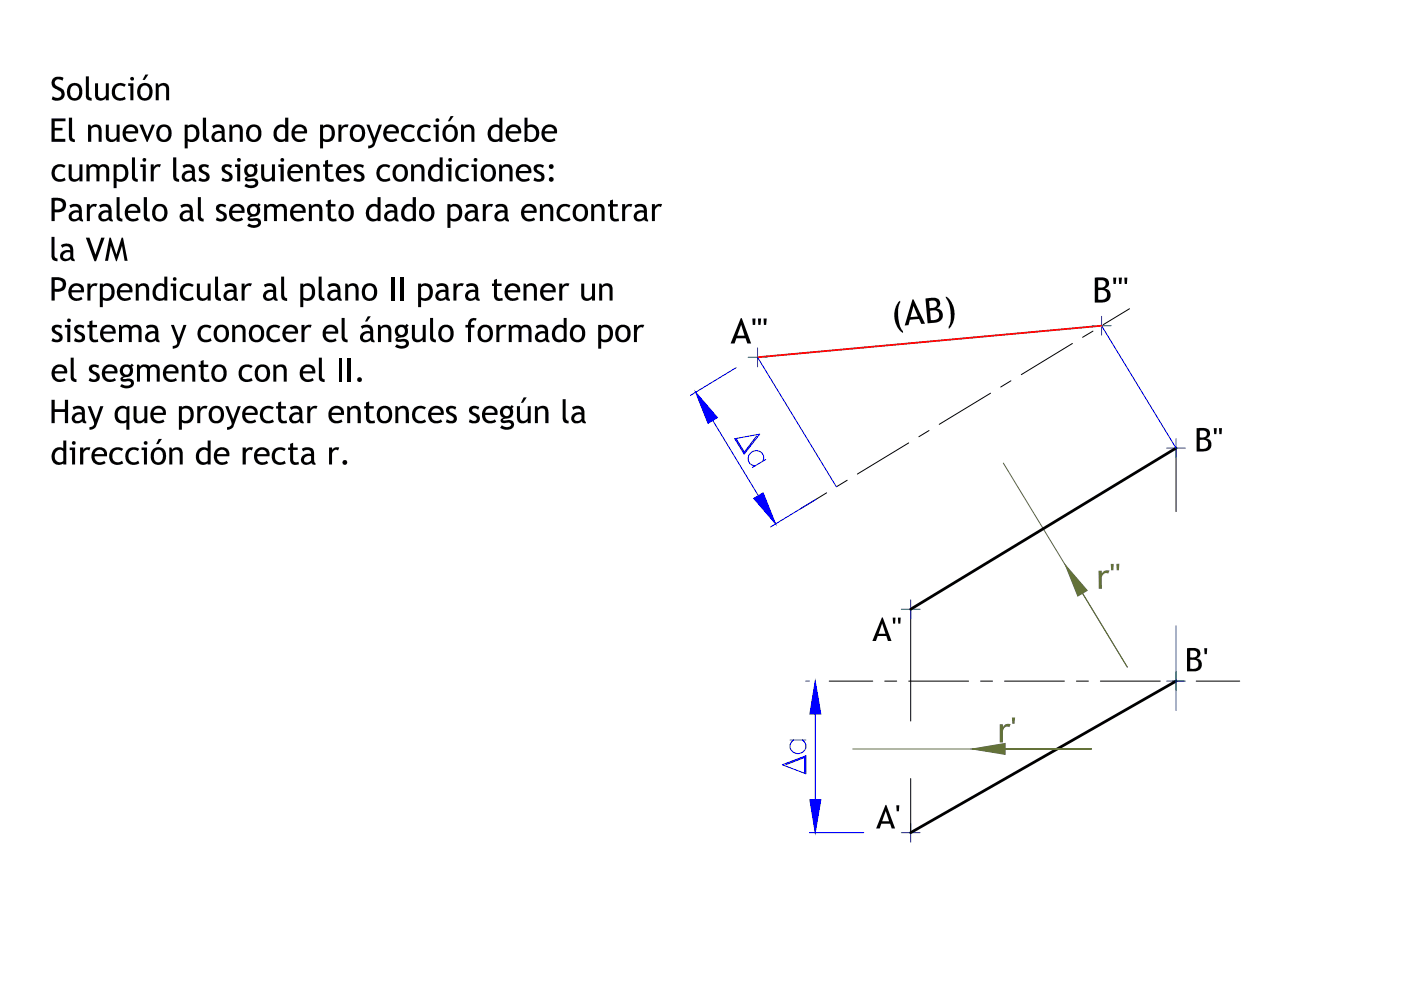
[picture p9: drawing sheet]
<svg xmlns="http://www.w3.org/2000/svg" width="297mm" height="210mm" viewBox="0 0 297 210" stroke-linecap="round" stroke-linejoin="round" font-family="sans-serif">
<g fill="none" stroke="#000" stroke-width=".21">
<path d="M227.4 72.8l-10.9 6.6M231.7 70.2l-2.2 1.3M239.5 65.5l-5.6 3.3M192.7 93.9l-10.9 6.6M197 91.3l-2.2 1.3M210 83.4l-10.9 6.6M214.3 80.7l-2.1 1.4M249.3 95v13.5M175.3 104.5l-5.6 3.4M179.6 101.8l-2.1 1.3M193.1 129.2v23.7M175.8 144.4h9.2"/>
<path d="M187.6 144.4h2.5M192.7 144.4h12.7M207.9 144.4h2.5M213 144.4h12.7M228.2 144.4h2.6M233.3 144.4h12.7M248.5 144.4h2.6M253.6 144.4h9.2"/>
</g>
<path d="M247.4 95h3.9M249.3 93v4M191.1 129.2h4M193.1 127.2v4M247.4 144.4h3.9M249.3 142.4v4M191.1 176.5h4M193.1 174.6v4" fill="none" stroke="#005cb8" stroke-width=".21"/>
<g fill="#000">
<path d="M257.3 90.8h.7l-.1 1.2h-.5zM258.4 90.8h.7l-.1 1.2h-.5zM189.3 131h.6l-.1 1.2h-.4zM190.4 131h.6l-.1 1.2h-.4zM255.3 137.4h.6v1.3h-.5zM190 170.7h.7l-.1 1.3h-.5z"/>
<path d="M253.7 90.8h1.9l.8 .5 .1 .4v.7l-.8 .5 .7 .3 .4 .7v1l-.6 .5-.6 .3h-1.9zM254.4 91.3v1.4h1a.74 .74 0 0 0 .4-1 .74 .74 0 0 0-1-.4zM254.4 93.3v1.8h1.3l.3-.3 .1-.4a.96 .96 0 0 0-1.2-1.2z"/>
<path d="M187 130.9h.2l1.8 5h-.7l-.4-1.1h-1.8l-.4 1.1h-.7zM187 132.2l-.7 2.2h1.4z"/>
<path d="M251.7 137.4h1.9l.5 .3 .4 .6a1.08 1.08 0 0 1-.8 1.3l.6 .2 .4 .5 .1 .9-.2 .5-.5 .4-.6 .2h-1.8zM252.3 138v1.4h.9a.75 .75 0 0 0 .6-1 .75 .75 0 0 0-1-.5zM252.3 139.9v1.9h.8l.6-.1 .3-.4 .1-.6a.92 .92 0 0 0-1.2-.8z"/>
<path d="M187.7 170.7h.2l1.9 5h-.7l-.4-1.1h-1.8l-.4 1.1h-.7zM187.8 172l-.8 2.1h1.5z"/>
</g>
<path d="M212.7 98.2l26.3 43.2-9.5-15.6" fill="none" stroke="#647239" stroke-width=".21"/>
<path d="M249.3 95l-56.2 34.2M249.3 144.4l-56.2 32.1" fill="none" stroke="#000" stroke-width=".59"/>
<path d="M225.9 119.8l4.6 5.4-2 1.2z" fill="#647239" stroke="#647239" stroke-width=".21"/>
<g fill="#647239">
<path d="M232.9 121h.7v.6l.5-.6h1.1l-.3 .6a.94 .94 0 0 0-.9 .1 .94 .94 0 0 0-.4 1v2.2h-.6z"/>
<path d="M235.5 119.6h.6v1.3h-.5z"/>
<path d="M236.7 119.6l.6-.1-.1 1.4h-.4z"/>
</g>
<path d="M206.1 158.8l7-1.2v2.3z" fill="#647239" stroke="#647239" stroke-width=".21"/>
<path d="M180.8 158.8h50.6h-18.3" fill="none" stroke="#647239" stroke-width=".21"/>
<g fill="#647239">
<path d="M212 153.6h.6v.5l.6-.5 1.1-.1-.3 .7a.94 .94 0 0 0-1 .1 .94 .94 0 0 0-.4 .9v2.2h-.6z"/>
<path d="M214.5 152.1h.7l-.1 1.4h-.5z"/>
</g>
<g fill="none" stroke="#00f" stroke-width=".21">
<path d="M156.1 77.9l-9.7 5.9M160.6 75.7l16.7 27.5M233.6 69.1l15.7 25.9M151.1 89.2l9.7 15.9M155.8 93l5.3-1-3.3 4.3zM156.1 93.1l1.8 2.8M160.4 92.4l-2.8 3.7M161.8 97.8a1.63 1.63 0 0 0-1.2-2.3 1.63 1.63 0 0 0-2 1.7 1.46 1.46 0 0 0 1.5 1.6M162.3 97.4l-2.8 1.7M173.1 105.8l-9.7 5.9M167.5 156.9h3.4M168.2 156.9a1.64 1.64 0 0 0-.1 2.5 1.64 1.64 0 0 0 2.5-.3 1.47 1.47 0 0 0-.5-2.2"/>
<path d="M170.8 144.4h.8M172.8 151.4v18.2M165.9 162.2l5-2v3.9zM170.6 160.5v3.3M170.9 160.5l-4.3 1.7M171.6 176.5h11.5"/>
</g>
<g fill="#00f" stroke="#00f" stroke-width=".21">
<path d="M171.7 169.6h2.3l-1.2 6.9z"/>
<path d="M172.8 144.4l1.2 7h-2.3z"/>
<path d="M147.5 83.2l4.6 5.3-2 1.3z"/>
<path d="M159.8 105.7l2-1.2 2.6 6.6z"/>
</g>
<path d="M158.6 75.7h4M160.6 73.8v4M231.6 69.1h4M233.6 67.1v3.9M249.3 132.7v17.9" fill="none" stroke="#005cb8" stroke-width=".21"/>
<path d="M233.6 69.1l-73 6.6" fill="none" stroke="#f00" stroke-width=".38"/>
<g fill="#000">
<path d="M20.2 17.7h.6v2.3a.84 .84 0 0 0 .7 .8 .84 .84 0 0 0 .9-.6v-2.5h.7v3.6h-.7v-.5l-.4 .4-.5 .2-.9-.3-.4-.4zM24.2 18.1l.5-.3 .7-.2 .7 .1 .6 .3-.4 .4-.6-.3-.9 .2-.4 .8v.9l.4 .6 .9 .2 .7-.3 .2 .6-1.3 .3-.7-.3-.6-.4-.3-.6v-1zM11.3 16.6l.7-.3h.8l.7 .2-.2 .6-.7-.2a.78 .78 0 0 0-1 .6 .78 .78 0 0 0 .7 .9l1.2 .7 .2 1.1-.4 .7-.5 .4-1.1 .1-.7-.3 .2-.7 .7 .3a.86 .86 0 0 0 1.1-.6 .86 .86 0 0 0-.8-1l-.8-.5-.4-.5v-.9zM10.9 25.1h3v.6h-2.3v1.4h1.7v.6h-1.7v1.7h2.2v.7h-2.9zM11.3 35.4l.4-.3 .7-.3 .9 .1 .6 .3-.3 .4-.6-.2a1.3 1.3 0 0 0-1.4 1.6 1.3 1.3 0 0 0 2.1 .6l.2 .6-.7 .3h-.8l-.9-.3-.5-.7-.1-.6 .1-.7zM14.6 24.9h.7v4a.58 .58 0 0 0 .6 .7v.5h-.4l-.5-.2-.3-.4zM14.6 34.9h.6v2.3a.84 .84 0 0 0 .7 .8 .84 .84 0 0 0 .9-.6v-2.5h.7v3.6h-.7v-.5l-.8 .5h-.8l-.6-.6zM18.2 16.2h.6v4.2l.3 .3 .3 .1v.6l-.8-.2-.4-.7zM18.7 26.4h.4l.2 .5 .8-.5h.7l.5 .3 .2 .8v2.6h-.6v-2.2a.83 .83 0 0 0-.5-1 .83 .83 0 0 0-1.1 .5v2.7h-.6zM18.3 34.9h.5l.2 .4 .7-.5 .8 .1 .5 .4 .7-.5 .9 .1 .6 .8v2.8h-.7v-2.3a.75 .75 0 0 0-.5-.9 .75 .75 0 0 0-.9 .5v2.7h-.7v-2.6a.75 .75 0 0 0-.6-.6 .75 .75 0 0 0-.8 .5v2.7h-.7zM22.4 26.4h.7v2.4a.84 .84 0 0 0 .7 .8 .84 .84 0 0 0 .9-.6v-2.6h.7v3.7h-.7v-.5l-.8 .5-.8-.1-.6-.5zM28 33.4h.6v4.2l.2 .3 .4 .1v.5l-.9-.2-.3-.5z"/>
<path d="M29.5 26.4h.8l.9 2.6 1-2.6h.7l-1.6 3.7h-.2zM32 34.9h.6v.5l.6-.5h.9l-.2 .6a.88 .88 0 0 0-1 .1 .88 .88 0 0 0-.3 .8v2.1h-.6zM33 17.7h.4l.3 .4 .3-.3 .5-.2 .7 .1 .4 .3 .3 .6v2.7h-.7v-2.1a.84 .84 0 0 0-.5-1 .84 .84 0 0 0-1 .4v2.7h-.7zM36.7 33.4h.7v4.2l.2 .3 .4 .1v.5l-.9-.2-.4-.5zM42.2 35.3l.6-.4h1l.5 .1-.2 .7a.73 .73 0 0 0-.7-.4 .73 .73 0 0 0-.6 .5l.3 .4 .9 .4 .4 .7-.1 .7-.6 .5h-.8l-.8-.3 .2-.6 .6 .3a.57 .57 0 0 0 .9-.3 .57 .57 0 0 0-.6-.7l-1-.6-.1-.4zM43 24.9h.7v4a.58 .58 0 0 0 .6 .7v.5h-.4l-.5-.2-.3-.4zM47.1 35.2l.5-.3h1l.5 .1-.1 .7a.73 .73 0 0 0-.7-.4 .73 .73 0 0 0-.6 .5l.2 .4 1 .4 .4 .7-.1 .7-.6 .5h-.8l-.9-.3 .3-.6 .6 .3a.57 .57 0 0 0 .8-.3 .57 .57 0 0 0-.5-.7l-1-.6-.1-.4zM48.6 26.4h.5l.2 .5 .7-.5h.8l.5 .4 .2 .6v2.7h-.7v-2.3a.82 .82 0 0 0-.6-.9 .82 .82 0 0 0-.9 .5v2.7h-.7zM55.4 34.9h.6v2.4a.83 .83 0 0 0 .8 .7 .83 .83 0 0 0 .9-.6v-2.5h.6v3.6h-.6v-.5l-.5 .4-.4 .1h-.8l-.5-.6zM64.9 34.9h.5l.2 .4 .2-.3 .5-.2 .8 .1 .4 .3 .3 .8v2.5h-.7v-2.2a.83 .83 0 0 0-.5-.9 .83 .83 0 0 0-1 .4v2.7h-.7zM68.9 34.1l.7-.2v1h.9v.5h-.9v1.8a.7 .7 0 0 0 .3 .7 .7 .7 0 0 0 .8 0l.1 .6h-.4h-.9l-.5-.6-.1-2.5h-.4v-.5h.4zM71.8 26.4h.6v.6l.5-.5 1-.1-.2 .7a.88 .88 0 0 0-1 0 .88 .88 0 0 0-.3 .9v2.1h-.6z"/>
<path d="M75.1 35.2l.5-.3h1l.5 .1-.1 .7a.73 .73 0 0 0-.7-.4 .73 .73 0 0 0-.7 .5l.3 .4 1.1 .6a1.12 1.12 0 0 1 0 1.4 1.12 1.12 0 0 1-1.4 .3l-.7-.3 .3-.6 .6 .3a.57 .57 0 0 0 .8-.3 .57 .57 0 0 0-.6-.7l-.9-.6-.1-.4zM77.7 26.4h.6l1.1 2.8 .9-2.8h.7l-1.6 4.4-.4 .5-.9 .2v-.6h.1a.9 .9 0 0 0 .8-.6 .9 .9 0 0 0-.2-1zM80.2 35.4l.4-.3 .7-.3 .8 .1 .7 .3-.3 .4-.7-.2a1.3 1.3 0 0 0-1.3 1.6 1.3 1.3 0 0 0 2 .6l.3 .6-.7 .3h-1.1l-.6-.3-.5-.7-.1-.6v-.7zM85.3 27.1l.5-.5 .7-.2h.8l.7 .3-.3 .5-.6-.3-.9 .2-.4 .4-.1 .5v.7l.3 .6 .5 .3h.6l.7-.3 .2 .5-.2 .1-1.4 .2-.9-.5-.3-.3-.2-.8 .1-.9zM87.2 34.9h.4l.2 .4 .7-.5 .8 .1 .5 .3 .2 .6v2.7h-.6v-2.3a.82 .82 0 0 0-.6-.9 .82 .82 0 0 0-1 .5v2.7h-.6zM88.8 27.1l.6-.5 .6-.2h.8l.6 .3-.3 .5-.6-.3-.8 .1-.4 .4-.2 .5v.8l.4 .7 1 .2 .6-.3 .2 .6-.7 .2h-.8l-.6-.2-.5-.5-.3-.8v-.7zM97 35.3l1-.5h.6l.8 .4-.3 .4-.7-.3-.6 .1-.4 .4-.2 .8v.7l.3 .4 .5 .3h.6l.6-.4 .2 .6-.8 .3h-.7l-.9-.4-.5-1 .1-1zM97.7 26.4h.5l.2 .5 .7-.5h.8l.5 .4 .2 .6v2.7h-.7v-2.3a.82 .82 0 0 0-.5-.9 .82 .82 0 0 0-1 .5v2.7h-.7zM105.8 34.9h.5l.2 .4 .6-.5 .9 .1 .4 .3 .3 .7v2.6h-.7v-2.2a.83 .83 0 0 0-.5-.9 .83 .83 0 0 0-1 .4v2.7h-.7zM113.3 35.2l.7-.4h.6l.7 .3-.2 .6-.2-.2a.55 .55 0 0 0-.8-.1 .55 .55 0 0 0-.2 .6l1.1 .6a1.1 1.1 0 0 1 .3 1.5 1.1 1.1 0 0 1-1.4 .4l-.8-.3 .2-.6 .6 .3a.58 .58 0 0 0 .9-.3 .58 .58 0 0 0-.6-.7l-.9-.6a.83 .83 0 0 1 0-1.1zM10.9 50.2h.7v4l.2 .5 .4 .1v.6l-.9-.3-.4-.6zM18.4 43.3h.6v.6l.6-.6h1l-.3 .6a.87 .87 0 0 0-.9 .1 .87 .87 0 0 0-.4 .8v2.1h-.6z"/>
<path d="M18.2 50.4h.8l1.2 3.6 1.3-3.6h.7l-1.8 5h-.4zM24.7 41.8h.7v4.2l.3 .3 .3 .1v.6l-.9-.2-.4-.6zM23.2 50.4h.3l1.2 3.6 1.1-3.6h.3l1 4.9h-.7l-.5-3.2-1.1 3.3h-.2l-1.1-3.3-.6 3.2h-.6zM30.5 41.8h.7v4a.58 .58 0 0 0 .6 .6v.6h-.3l-.6-.2-.4-.6zM42 41.8h.6v4.2l.3 .3 .3 .1v.6l-.9-.2-.3-.6zM46.1 43.5l.5-.3h.7l.7 .2-.2 .6-.3-.1a.53 .53 0 0 0-.7-.1 .53 .53 0 0 0-.2 .7l1 .6a1.07 1.07 0 0 1 .4 1.3 1.07 1.07 0 0 1-1.3 .6l-.9-.3 .2-.6 .6 .3a.59 .59 0 0 0 .8-.4 .59 .59 0 0 0-.6-.7l-.6-.3a.98 .98 0 0 1-.1-1.5zM56 43.3h.4l.2 .4 .7-.5 .9 .1 .4 .4 .8-.5 .9 .2 .5 .6v2.9h-.6v-2.4a.75 .75 0 0 0-.7-.7 .75 .75 0 0 0-.8 .4v2.7h-.6v-2.6a.76 .76 0 0 0-.7-.6 .76 .76 0 0 0-.8 .5v2.7h-.6zM65.5 43.3h.4l.2 .4 .7-.5h.7l.5 .3 .4 1v2.4h-.7v-2.3a.82 .82 0 0 0-.6-.9 .82 .82 0 0 0-1 .5v2.7h-.6zM69.5 42.5l.6-.2v1h1v.5h-1v1.8a.7 .7 0 0 0 .3 .8 .7 .7 0 0 0 .9-.1l.1 .6-.5 .1-.7-.1-.6-.5-.1-2.6h-.4v-.5h.4zM102.4 43.3h.6v.6l.7-.7 .9 .1-.3 .6a.87 .87 0 0 0-.9 .1 .87 .87 0 0 0-.4 .8v2.1h-.6zM114.5 43.3h.4l.2 .4 .7-.5 .8 .1 .5 .4 .2 .5v2.7h-.6v-2.3a.82 .82 0 0 0-.6-.9 .82 .82 0 0 0-1 .5v2.7h-.6zM118.4 43.8l.4-.4 .7-.2h.7l.7 .4-.3 .4-.6-.3-.9 .3-.4 .5v.9l.2 .6 .3 .3 .9 .1 .6-.3 .3 .5-.7 .3-.8 .1-1-.5-.3-.5-.2-.7v-.7z"/>
<path d="M125.3 43.3h.5l.2 .4 .7-.5 .8 .1 .5 .4 .2 .5v2.7h-.6v-2.3a.82 .82 0 0 0-.6-.9 .82 .82 0 0 0-1 .5v2.7h-.7zM129.3 42.5l.7-.2v1h1v.5h-1v1.8a.73 .73 0 0 0 .3 .8 .73 .73 0 0 0 .8-.1l.1 .6-.5 .1-.7-.1-.6-.6-.1-2.5h-.4v-.5h.4zM131.9 43.3h.6v.6l.6-.6h1l-.3 .6a.87 .87 0 0 0-.9 .1 .87 .87 0 0 0-.4 .8v2.1h-.6zM138.2 43.3h.7v.6l.5-.6h1l-.3 .6a.87 .87 0 0 0-.9 .1 .87 .87 0 0 0-.3 .8v2.1h-.7zM11.1 69.3l.7-.5 .8 .1 .5 .2-.1 .6a.72 .72 0 0 0-.8-.4 .72 .72 0 0 0-.6 .6l.3 .3 1.1 .6a1.09 1.09 0 0 1 0 1.4 1.09 1.09 0 0 1-1.3 .3l-.8-.2 .3-.6 .6 .3a.56 .56 0 0 0 .8-.3 .56 .56 0 0 0-.5-.7l-1-.7-.1-.3zM15 75.8h.6v4.1l.1 .3 .5 .2v.6l-.8-.2-.4-.6zM15.9 69.2l.7-.4 1.3 .3-.2 .6-.3-.2a.53 .53 0 0 0-.7-.1 .53 .53 0 0 0-.1 .7l1.1 .7 .3 .6a1.29 1.29 0 0 1-2 1l-.3-.1 .2-.6 .6 .3a.56 .56 0 0 0 .9-.3 .56 .56 0 0 0-.6-.7l-.8-.6a.88 .88 0 0 1-.1-1.2zM19 68.1l.6-.2v1h1v.5h-1v1.8a.68 .68 0 0 0 .3 .8 .68 .68 0 0 0 .8-.1l.1 .6-.6 .1a1.04 1.04 0 0 1-1.2-1.1v-2.1h-.5v-.5h.5zM18.5 60.1h.7v.6l.6-.6h.8l-.2 .6a.88 .88 0 0 0-.9 .1 .88 .88 0 0 0-.3 .9v2h-.7zM25.2 68.9h.4l.2 .4 .2-.1a1.28 1.28 0 0 1 1.9 .1l.7-.5 .7 .1 .5 .4 .2 .5v2.7h-.6v-2.3a.75 .75 0 0 0-.6-.8 .75 .75 0 0 0-.9 .5v2.6h-.6v-2.6a.76 .76 0 0 0-.7-.5 .76 .76 0 0 0-.7 .5v2.6h-.7zM28.8 60.1h.4l.2 .5 .4-.4 .5-.2 .6 .1 .5 .3 .2 .7v2.6h-.6l-.1-2.5a.8 .8 0 0 0-.7-.6 .8 .8 0 0 0-.8 .5v2.6h-.6zM36.2 68.9h.7l1 2.8 1-2.8h.6l-1.5 4.4-.5 .4-.9 .2v-.6h.1a.88 .88 0 0 0 .8-.5 .88 .88 0 0 0-.1-.9z"/>
<path d="M38.5 60.6l.6-.4 .7-.2 .6 .1 .7 .3-.3 .4-.7-.2-.8 .1-.4 .6-.1 .9 .1 .5 .4 .4 .8 .2 .8-.4 .2 .6-.6 .2-.8 .1-.7-.2-.5-.4-.4-.7v-.8zM41.7 60.1h.7v2.3a.84 .84 0 0 0 .7 .9 .84 .84 0 0 0 .9-.6v-2.6h.7v3.6h-.7v-.5l-.4 .4-.6 .2-.8-.2-.4-.6zM42.5 76.6l.7-.3v1h1v.5h-1v1.8a.7 .7 0 0 0 .3 .8 .7 .7 0 0 0 .8-.1l.1 .6-.5 .1h-.7l-.6-.6-.1-2.6h-.4v-.5h.4zM42.3 69.4l.4-.3 .6-.3 .9 .1 .6 .3-.3 .5-.8-.3-.6 .1-.5 .6-.1 .9 .3 .6 .3 .3 .9 .1 .6-.3 .3 .5-.7 .3-.9 .1-.9-.5-.4-.6-.1-.5v-.8zM45.6 58.6h.6v4.2l.3 .4h.3v.6l-.9-.2-.3-.6zM49.2 68.9h.5l.2 .5 .7-.6 .8 .1 .5 .4 .2 .5v2.7h-.7v-2.3a.82 .82 0 0 0-.6-.8 .82 .82 0 0 0-.9 .4v2.7h-.7zM51.2 60.1h.7v.6l.5-.5 .4-.2 .6 .1-.3 .6a.88 .88 0 0 0-.9 .1 .88 .88 0 0 0-.3 .9v2h-.7zM50.9 78l.5-.5 .6-.2h.8l.8 .3-.4 .5-.7-.3-.6 .1-.4 .3-.2 .6v.9l.3 .5 .4 .2h.7l.6-.3 .2 .6-1.5 .3-.7-.3-.4-.4-.3-.8v-.7zM56.8 69.5l.4-.4 .7-.3 .9 .1 .6 .3-.3 .5-.8-.3-.7 .2-.5 .8 .1 .9a1.18 1.18 0 0 0 2 .4l.2 .5-.6 .3-.9 .1-.8-.3-.5-.6-.1-.6v-.9zM59.6 58.6h.6v4.1l.3 .4 .4 .1v.6l-.8-.2-.5-.5zM63.9 68.9h.7v.6l.5-.6h1l-.3 .6a.88 .88 0 0 0-.9 .1 .88 .88 0 0 0-.3 .9v2h-.7zM67.6 58.6h.6v4.1l.2 .4 .4 .1v.6l-.8-.2-.4-.5z"/>
<path d="M67.6 75.8h.6v4.2l.3 .4h.3v.6l-.9-.2-.3-.6zM72.4 67.4h.7v4a.59 .59 0 0 0 .6 .6v.6h-.3l-.5-.2-.4-.5zM73.2 60.1h.4l.2 .5 .4-.4 .5-.2 .7 .1 .4 .3 .2 .7v2.6h-.6v-2.5a.8 .8 0 0 0-.7-.6 .8 .8 0 0 0-.9 .5v2.6h-.6zM80.1 68.9h.5l.2 .5 .7-.6h.6l.7 .5 .2 .5v2.7h-.7v-2.2a.83 .83 0 0 0-.5-.9 .83 .83 0 0 0-1 .4v2.7h-.7zM82.9 58.8h.7v4.9h-.7zM84.8 58.8h.7v4.9h-.7zM87.3 68.9h.7v2.3a.84 .84 0 0 0 .7 .9 .84 .84 0 0 0 .9-.7v-2.5h.7v3.6h-.7v-.5l-.9 .6-.8-.2-.5-.6zM91.2 67.4h.6v4.2l.2 .3 .4 .1v.6l-.9-.2-.3-.6zM96.1 60.1h.7v.6l.5-.5 .4-.2 .6 .1-.3 .6a.88 .88 0 0 0-.9 .1 .88 .88 0 0 0-.3 .9v2h-.7zM99.7 67.7l.5-.2h.6h.2l-.1 .5a.72 .72 0 0 0-.8 .1 .72 .72 0 0 0-.2 .8h.7v.5h-.7v3.1h-.7v-3.1h-.5v-.5h.5l.2-.8zM104.7 59.4l.7-.3v1h.9v.5h-.9v1.8a.7 .7 0 0 0 .3 .8 .7 .7 0 0 0 .8-.1l.1 .6-.6 .1a1 1 0 0 1-1.3-1.1v-2.1h-.4v-.5h.4zM105.2 68.9h.7v.6l.4-.5 1.1-.1-.3 .6a.88 .88 0 0 0-.9 .1 .88 .88 0 0 0-.3 .9v2h-.7z"/>
<path d="M107.9 68.9h.4l.2 .4 .7-.5 .9 .1 .4 .4 .7-.5 1 .2 .3 .4 .2 .5v2.6h-.6v-2.3a.77 .77 0 0 0-.6-.8 .77 .77 0 0 0-.9 .5v2.6h-.7v-2.6a.75 .75 0 0 0-.6-.5 .75 .75 0 0 0-.8 .5v2.6h-.6zM111 60.1h.4l.2 .5 .4-.4 .5-.2 .7 .1 .4 .3 .2 .7v2.6h-.6v-2.5a.8 .8 0 0 0-.7-.6 .8 .8 0 0 0-.9 .5v2.6h-.6zM118.6 60.1h.6v.6l.5-.5 .4-.2 .6 .1-.2 .6a.86 .86 0 0 0-1 .1 .86 .86 0 0 0-.3 .9v2h-.6zM123.2 60.1h.7v2.4a.84 .84 0 0 0 .7 .8 .84 .84 0 0 0 .9-.6v-2.6h.7v3.6h-.7v-.5l-.3 .4-.7 .2-.7-.1-.4-.5-.2-.4zM127 60.1h.5l.2 .5 .3-.4 .6-.2 .6 .1 .5 .4 .2 .6v2.6h-.7v-2.5a.83 .83 0 0 0-.7-.6 .83 .83 0 0 0-.8 .5v2.6h-.7zM134.4 68.9h.6v.6l.6-.6h1l-.3 .6a.89 .89 0 0 0-1.3 1v2h-.6zM159.5 67.5h.7l-.1 1.4h-.5zM160.7 67.5h.7l-.2 1.4h-.4zM161.9 67.5h.7l-.2 1.4h-.4zM190.5 64l.3-.2 .1 .3-.5 1.4 .1 2 .3 1.8 .6 .9 .1 .4-.8-.7-.5-.7-.5-1.6v-2zM200.5 62.9l.8 .5 .4 .6 .7 1.8v1.5l-.3 .9-.4 .9-.5 .6-.1-.4 .4-1.1v-2.2l-.2-1.5-.8-1.3zM236 58.9h.7l-.1 1.3h-.5z"/>
<path d="M237.2 58.9h.7l-.2 1.3h-.4zM238.4 58.9h.6l-.1 1.3h-.4zM10.9 84.8h.7v2h2.2v-2h.6v4.9h-.6v-2.4h-2.2v2.4h-.7zM19.1 77.5l.6-.2 1.3 .2-.2 .6-.2-.2a.58 .58 0 0 0-.7-.1 .58 .58 0 0 0-.3 .6l1.2 .8a1.09 1.09 0 0 1 .1 1.4 1.09 1.09 0 0 1-1.3 .4l-.8-.3 .2-.6 .6 .3a.57 .57 0 0 0 .9-.4 .57 .57 0 0 0-.6-.7l-.6-.2-.4-.5-.1-.6zM17 94.9h.7v.6l.5-.6h1l-.3 .6a.87 .87 0 0 0-.9 .1 .87 .87 0 0 0-.3 .8v2.1h-.7zM18.6 86.1h.7l1 2.8 1-2.8h.6l-1.5 4.3-.8 .6-.6 .1v-.5l.2-.1a.85 .85 0 0 0 .8-.5 .85 .85 0 0 0-.3-1zM23.4 95.6l.6-.5 .6-.3h.8l.7 .4-.3 .4-.5-.2h-.5a1.3 1.3 0 0 0-.9 1.8 1.3 1.3 0 0 0 2 .5l.2 .5-.5 .3-1 .1-.8-.3-.5-.6-.1-.6v-.7zM28.3 86.1h.7v2.3a.84 .84 0 0 0 .7 .9 .84 .84 0 0 0 .9-.7v-2.5h.6v3.6h-.6v-.5l-.2 .3-.6 .3-.9-.1-.5-.6zM27.1 95.3l.5-.3 .8-.2 1.1 .4-.3 .4-.7-.3-.8 .3-.4 .4-.1 .6 .1 .8 .4 .4 1 .2 .6-.3 .2 .6-.5 .2-.9 .1-1-.5-.4-.5-.2-.8 .2-.9zM29 77.3h.5l.2 .4 .6-.4 .9 .1 .5 .3 .7-.4 1 .1 .5 .8v2.7h-.7v-2.4a.75 .75 0 0 0-.6-.7 .75 .75 0 0 0-.8 .4v2.7h-.6v-2.5a.78 .78 0 0 0-.8-.6 .78 .78 0 0 0-.7 .5v2.6h-.7zM35.9 94.9h.4l.2 .4 .5-.4 .5-.1 .6 .1 .4 .3 .2 .7v2.6h-.6v-2.2a.83 .83 0 0 0-.6-.9 .83 .83 0 0 0-1 .4v2.7h-.6zM38.5 77.3h.5l.2 .5 .7-.5h.8l.4 .3 .3 .8v2.5h-.6v-2.1a.85 .85 0 0 0-.6-1 .85 .85 0 0 0-1 .4v2.7h-.7z"/>
<path d="M41.8 86.1h.7v.6l.5-.6h1l-.3 .6a.88 .88 0 0 0-.9 .1 .88 .88 0 0 0-.3 .8v2.1h-.7zM47.8 86.1h.6l1 2.8 1-2.8h.7l-1.6 4.3-.5 .5-.9 .2v-.5l.3-.1a.83 .83 0 0 0 .7-.5 .83 .83 0 0 0-.2-.9zM51.4 94.9h.7v.6l.6-.6h.9l-.2 .6a.87 .87 0 0 0-.9 .1 .87 .87 0 0 0-.4 .8v2.1h-.7zM55.6 86.5l1.1-.5 .7 .1 .6 .3-.3 .4-.5-.2-.9 .1-.4 .4-.1 1 .2 .7 .3 .3 .8 .2 .7-.4 .3 .6-.9 .3h-.8l-.9-.6-.3-.6-.1-.8 .1-.7zM59 85.4l.6-.3v1h1v.5h-1v1.8a.71 .71 0 0 0 .3 .8 .71 .71 0 0 0 .8-.1l.2 .6-.8 .1a1.03 1.03 0 0 1-1.1-1.1v-2.1h-.5v-.5h.5zM58 77.3h.4l.2 .5 .2-.3 .5-.2h.6l.6 .4 .3 .6v2.6h-.6v-2.1a.83 .83 0 0 0-.6-1 .83 .83 0 0 0-1 .4v2.7h-.6zM58 95.5l.5-.4 .6-.3h.7l.8 .4-.4 .4-.4-.2h-.6a1.33 1.33 0 0 0-.9 1.6 1.33 1.33 0 0 0 1.5 1l.5-.3 .3 .5-.5 .3-1 .1-.8-.3-.4-.4-.3-.8v-.7zM61.5 94.1l.6-.2v1h1v.5h-1v1.8a.7 .7 0 0 0 .3 .8 .7 .7 0 0 0 .9-.1l.1 .5-.5 .2-.7-.1-.6-.5-.1-2.6h-.4v-.5h.4zM65.2 86.1h.6v.6l.5-.6h1l-.2 .6a.88 .88 0 0 0-1 .1 .88 .88 0 0 0-.3 .8v2.1h-.6zM69.8 94.9h.6v.6l.6-.6h.9l-.2 .6a.87 .87 0 0 0-.9 .1 .87 .87 0 0 0-.4 .8v2.1h-.6zM71.8 76h.7v4.9h-.7zM73.7 76h.7v4.9h-.7z"/>
<path d="M73.6 86.1h.4l.3 .5 .3-.4 .5-.2 .6 .1 .5 .4 .3 .9v2.3h-.7v-2.5a.83 .83 0 0 0-.7-.6 .83 .83 0 0 0-.8 .5v2.6h-.7zM77.6 85.4l.7-.3v1h.9v.5h-.9v1.8a.7 .7 0 0 0 .3 .8 .7 .7 0 0 0 .8-.1l.1 .6-.6 .1a1.11 1.11 0 0 1-1.3-1.1v-2.1h-.4v-.5h.4zM83.8 86.1h.4l.3 .5 .3-.4 .5-.2 .6 .1 .5 .4 .3 .9v2.3h-.7v-2.5a.83 .83 0 0 0-.7-.6 .83 .83 0 0 0-.8 .5v2.6h-.7zM87.8 86.5l1.1-.5 .7 .1 .7 .3-.3 .4-.5-.2-1 .2-.3 .3-.2 1 .2 .6 .3 .4 .8 .2 .8-.4 .2 .6-.8 .3h-.8l-.9-.6-.4-.6-.1-.7 .2-.8zM94.7 86.5l.8-.5 1.2 .3-.2 .6-.3-.2a.52 .52 0 0 0-.8-.1 .52 .52 0 0 0 0 .8l.9 .4a1.08 1.08 0 0 1 .5 1.4 1.08 1.08 0 0 1-1.5 .6l-.8-.3 .2-.6 .7 .3a.56 .56 0 0 0 .8-.4 .56 .56 0 0 0-.5-.6l-.7-.4a.95 .95 0 0 1-.3-1.3zM99.6 86.5l.7-.5 1.3 .3-.2 .6-.4-.2a.53 .53 0 0 0-.7-.1 .53 .53 0 0 0-.1 .7l.9 .5a1.08 1.08 0 0 1 .5 1.4 1.08 1.08 0 0 1-1.4 .6l-.8-.3 .2-.6 .7 .3a.56 .56 0 0 0 .8-.4 .56 .56 0 0 0-.6-.6l-.6-.4a.95 .95 0 0 1-.3-1.3zM113.4 86.1h.4l.2 .5 .4-.4 .5-.2 .6 .1 .6 .4 .2 .8v2.4h-.7v-2.5a.83 .83 0 0 0-.7-.6 .83 .83 0 0 0-.9 .5v2.6h-.6zM119.3 84.6h.6v4a.59 .59 0 0 0 .7 .6v.6h-.4l-.7-.3-.2-.5z"/>
<path d="M14.6 18.2l.6-.5 .8-.1 .6 .2 .5 .4 .3 .8v.9l-.2 .7-.4 .5-.5 .2h-.9l-.4-.1-.6-.6-.2-1.3zM15.3 18.3l-.4 .7v1l.4 .7 .5 .1a1.32 1.32 0 0 0 .9-1.9l-.4-.7-.7-.1z"/>
<path d="M27.6 16.7a.4 .4 0 0 1 .8 0 .4 .4 0 0 1-.8 0zM27.2 17.7h1.1v3.6h-.7v-3.1h-.4z"/>
<path d="M29.5 18.2l.4-.4 .7-.2 .8 .1 .6 .5 .3 .5v1.1l-.2 .7-.5 .6-.7 .3-.6-.1-.8-.5-.4-1v-.9zM30.1 18.4l-.3 .7v1l.3 .6 .6 .1a1.38 1.38 0 0 0 .9-2l-.1-.3-.5-.4h-.5zM30.8 15.8h.7l-.8 1.1h-.5z"/>
<path d="M24.1 34.9h.6v.3l.7-.4 .9 .1 .6 .5 .3 1-.1 1.1-.6 .8-1.1 .2-.7-.2v1.6h-.6zM24.8 35.6l-.1 2.1 .3 .2 .7 .1 .6-.4 .2-.7-.1-1-.5-.5a.97 .97 0 0 0-1.1 .2z"/>
<path d="M26.3 27.1l.5-.5 .6-.2 1 .1 .6 .4 .3 .6v.8h-2.6l.1 .8 .5 .4 .9 .1 .5-.3 .3 .4-.1 .1-.6 .3h-.9l-.7-.2-.4-.5-.3-.8v-.7zM26.9 27.2l-.2 .6h2v-.1a1.02 1.02 0 0 0-1.8-.5z"/>
<path d="M30.2 33.9a.4 .4 0 0 1 .8 0 .4 .4 0 0 1-.8 0zM29.8 34.9h1.1v3.6h-.6v-3.1h-.5z"/>
<path d="M33.5 27l.5-.5 1.1-.1 .6 .2 .5 .5 .2 .6v1.1l-.3 .6-.3 .4-.5 .3h-.8l-.9-.5-.4-.5-.1-.8 .1-.7zM34.2 27.1l-.4 .7 .1 1.1 .3 .6 .7 .1 .7-.5 .1-.7-.1-.8-.4-.6-.6-.1z"/>
<path d="M39.2 26.4h.6v.3l.6-.3 1 .1 .6 .5 .3 1-.1 1.1-.7 .8-1.2 .2-.5-.2v1.6h-.6zM39.8 27.1v2.3l.4 .2 .7-.1 .6-.6 .1-.9-.1-.6-.7-.5h-.5z"/>
<path d="M38.7 35.2l.8-.4h.7l.9 .4 .2 .8v1.7l.3 .5v.3a.79 .79 0 0 1-.9-.4l-.5 .4h-.8l-.6-.3-.3-.6 .2-.8 .5-.4 .7-.2 .8 .1a.95 .95 0 0 0-.7-.9 .95 .95 0 0 0-1 .3zM39.5 36.8a.7 .7 0 0 0-.2 1.1 .7 .7 0 0 0 1.1-.1l.3-.2v-.9l-.7-.1z"/>
<path d="M45 26.7l.8-.3h.7l.8 .4 .3 .7v1.8l.3 .5v.3a.79 .79 0 0 1-.9-.5l-.6 .5h-.7l-.7-.4-.2-.5 .1-.5 .3-.5 .8-.4h.9a.8 .8 0 0 0-.4-.8 .8 .8 0 0 0-.9 .1l-.3 .2zM45.8 28.4v.1a.67 .67 0 0 0-.2 1 .67 .67 0 0 0 1.1-.1l.3-.2v-.9l-.6-.1z"/>
<path d="M50.3 33.9a.4 .4 0 0 1 .8 0 .4 .4 0 0 1-.8 0zM49.8 34.9h1.1v3.6h-.6v-3.1h-.5z"/>
<path d="M52 35.4l.9-.6h.6l.5 .2 .3-.4 .4 .4-.4 .3 .3 .6-.2 1-.5 .5-1.1 .2a.24 .24 0 0 0-.3 0 .24 .24 0 0 0 0 .3 .24 .24 0 0 0 .3 0l1.1-.1 .3 .1a1.03 1.03 0 0 1 .5 1.3 1.03 1.03 0 0 1-1.1 .6h-.9l-.9-.3 .4-.5 .7 .3h.4a.52 .52 0 0 0 .7-.2 .52 .52 0 0 0-.1-.7l-1.2 .1a.58 .58 0 0 1-.8-.5 .58 .58 0 0 1 .6-.6l-.6-.5-.1-.3v-.7zM52.6 35.5v.2a.8 .8 0 0 0 0 1.1 .8 .8 0 0 0 1.1 0 .8 .8 0 0 0 .1-1.1 .78 .78 0 0 0-1.2-.2z"/>
<path d="M52.5 27l.6-.5 .4-.1h.8l.7 .5 .4 .7v1.1l-.2 .7-.4 .4-.5 .3h-.8l-.9-.5-.4-.6v-.6v-.7zM53.3 27.1l-.4 .7v1l.4 .7 .6 .1 .7-.5 .2-.8-.1-.7-.5-.6-.5-.1z"/>
<path d="M59.4 33.9a.4 .4 0 0 1 .8 0 .4 .4 0 0 1-.8 0zM59 34.9h1.2v3.6h-.7v-3.1h-.5z"/>
<path d="M58.7 26.7l.7-.3h.5l.6 .2v-1.7h.6v5.2h-.6v-.3l-.5 .3h-1l-.8-.7-.2-.6v-.9l.3-.7zM59 27.3l-.3 .7 .1 1 .4 .5 .8 .1 .5-.3-.1-2.1a.98 .98 0 0 0-1.4 .1z"/>
<path d="M61.3 35.5l.5-.5 .5-.2 .9 .1 .7 .4 .3 .7v.7h-2.6l.1 .7 .5 .5 .8 .1 .6-.3 .3 .5-.7 .3h-.9l-1-.6-.4-.9 .1-.8zM61.9 35.7l-.3 .6h2l-.1-.4a1.01 1.01 0 0 0-1.6-.2z"/>
<path d="M62.3 26.9l.7-.5h.8l1 .5 .3 .7v.7h-2.7l.2 .8 .3 .3 1.1 .2 .5-.3 .2 .5-.6 .3h-.9l-.7-.2-.4-.5-.3-.7v-.8zM62.9 27.1l-.4 .7h2a1 1 0 0 0-1.6-.7z"/>
<path d="M67.9 26.4h.6v.3l.6-.3 .9 .1 .7 .5 .3 .8-.1 1.3-.6 .8-.7 .2h-.5l-.6-.2v1.6h-.6zM68.5 27.2v2.1l.4 .3 .9-.1 .5-.7-.1-1.4-.7-.5h-.5z"/>
<path d="M74.5 26.9l.6-.4 .4-.1h.8l.7 .5 .3 .6 .1 .9-.1 .7-.5 .7-.5 .3h-.8l-.6-.2-.5-.5-.2-.7v-.9zM75.2 27.1l-.4 .7 .1 1.1 .4 .6 .6 .1 .7-.5 .2-.7-.1-.7-.2-.6-.3-.1-.6-.1z"/>
<path d="M71.7 35.3l.7-.4 .8-.1 .5 .1 .5 .5 .3 .7v.6h-2.7l.1 .6 .5 .6 .9 .1 .6-.3 .2 .5-.5 .3h-1l-.5-.1-.6-.5-.3-.7v-.6l.1-.8zM72.3 35.5l-.4 .8h2a1 1 0 0 0-1.6-.8z"/>
<path d="M83.8 35.2l.7-.4h.7l.5 .2 .4 .4 .3 .7 .1 .9-.2 .7-.6 .6-.5 .2h-.6l-.5-.1-.5-.5-.3-.5-.1-1.1 .3-.8zM84.3 35.5l-.4 .8 .1 1.2 .5 .5 .8-.1 .5-.7-.1-1.3-.5-.5-.5-.1z"/>
<path d="M81.6 27l.6-.4 .5-.2 1 .1 .6 .4 .2 .6v.8h-2.6l.1 .7 .5 .4 .9 .2 .6-.3 .2 .5-.7 .3h-.8l-.9-.4-.4-.6-.2-.6 .1-.7zM82.4 27.1l-.4 .3v.4h1.9a1.01 1.01 0 0 0-1.5-.7z"/>
<path d="M92.3 25.5a.4 .4 0 0 1 .8 0 .4 .4 0 0 1-.8 0zM91.9 26.4h1.1v3.7h-.6v-3.1h-.5z"/>
<path d="M91.4 35.2l.7-.4 .8 .1 .3 .2v-1.7h.7v5.1h-.7v-.3l-.4 .3h-.8l-.6-.2-.4-.4-.2-.6-.1-.8 .4-1zM91.9 35.6l-.5 .7v.7l.3 .7 .5 .3h.6l.4-.3v-2a.87 .87 0 0 0-1.3-.1z"/>
<path d="M94.4 26.8l.6-.4h.7l.7 .2 .5 .5 .2 .9-.1 .8-.3 .8-.5 .4-1.2 .1-.9-.6-.3-.9v-.7l.3-.8zM94.8 27.2l-.3 .7 .1 1.2 .5 .5 .7-.1 .6-.7-.1-1.3-.2-.4-.5-.2-.6 .1zM95.5 24.6h.7l-.8 1.1h-.4z"/>
<path d="M95 33.9a.4 .4 0 0 1 .8 0 .4 .4 0 0 1-.8 0zM94.6 34.9h1.1v3.6h-.6v-3.1h-.5z"/>
<path d="M100.4 33.9a.4 .4 0 0 1 .8 0 .4 .4 0 0 1-.8 0zM99.9 34.9h1.2v3.6h-.6v-3.1h-.6z"/>
<path d="M102.4 35.2l.8-.4h.7l.5 .2 .5 .5 .3 .9-.1 1-.3 .5-.5 .5-.5 .1h-.8l-.6-.3-.3-.5-.2-1.5zM103 35.5l-.4 .8v1.1l.4 .5 .6 .1 .4-.1 .4-.5v-1.3l-.2-.5-.3-.2-.6-.1z"/>
<path d="M104.1 26.7l.7-.3h.7l.4 .2v-1.7h.6v5.2h-.6v-.3l-.5 .3h-.8l-.8-.5-.3-.6-.1-.9 .1-.6zM104.5 27.1l-.4 .6v.8l.1 .6 .7 .5 .7-.1 .3-.2-.1-2.1a.98 .98 0 0 0-1.3-.1z"/>
<path d="M107.5 27.1l.8-.6 1-.1 .7 .3 .4 .7v.9h-2.5l.2 .8a1.27 1.27 0 0 0 1.8 .2l.3 .4-.7 .4h-.9l-.7-.3-.5-.5-.2-.8v-.7zM108.3 27.1l-.4 .7h2v-.1a.96 .96 0 0 0-1.6-.6z"/>
<path d="M111.2 24.9h.6v1.8l.6-.3h.8l.4 .2 .6 .8 .1 .9-.1 .8-.8 .9-1 .1-.7-.3-.2 .3h-.3zM111.8 27.1v2.2l.5 .3 .9-.2 .4-.6 .1-.7-.2-.6-.7-.6h-.5z"/>
<path d="M109.7 35.5l.5-.5 .5-.2 1 .1 .7 .5 .2 .6v.7h-2.6l.2 .9 .4 .3 .8 .1 .7-.3 .2 .5-.7 .3h-.9l-1-.6-.4-.9 .1-.8zM110.5 35.5l-.5 .8h2.1l-.1-.4a1.04 1.04 0 0 0-1.5-.4z"/>
<path d="M116.4 35.3a.51 .51 0 0 1 1 0 .51 .51 0 0 1-1 0zM116.4 38a.51 .51 0 0 1 1 0 .51 .51 0 0 1-1 0z"/>
<path d="M115.1 27.1l.6-.5 .5-.2 1 .1 .6 .4 .3 .7v.7h-2.6l.1 .6 .4 .5 1 .2 .5-.3 .2 .5-.6 .3h-.9l-.7-.2-.4-.5-.3-.8v-.7zM115.8 27.1l-.3 .7h2a.98 .98 0 0 0-.6-.8 .98 .98 0 0 0-1.1 .1z"/>
<path d="M10.9 42l1.4-.1 .8 .2 .7 .4 .2 .7-.1 .8-.4 .7-.9 .3h-1v1.9h-.7zM11.6 42.6v1.8h.8l.6-.2 .3-.5-.1-.8-.7-.3z"/>
<path d="M12.9 52l1.1-.4 .7 .1 .5 .3 .3 .6v2.1l.3 .3v.4a.76 .76 0 0 1-.9-.5l-.4 .4-.9 .1-.6-.3-.3-.6 .1-.6 .4-.5 .9-.4 .8 .1v-.2a.96 .96 0 0 0-.7-.7 .96 .96 0 0 0-1 .3zM13.5 53.9a.67 .67 0 0 0 .2 .9 .67 .67 0 0 0 .9-.1l.3-.3v-.9h-.7z"/>
<path d="M14.7 43.6l.8-.4h.8l.5 .2 .3 .3 .3 .8v1.7l.2 .4v.4a.77 .77 0 0 1-.8-.5l-.6 .4-.7 .1-.6-.3-.3-.5v-.6l.4-.6 .8-.4 .9 .1v-.2a.92 .92 0 0 0-.7-.8 .92 .92 0 0 0-1 .4zM15.4 45.4l-.1 .2a.67 .67 0 0 0 .3 .9 .67 .67 0 0 0 .9-.3l.2-.2v-.9h-.7z"/>
<path d="M21 43.6l.6-.3 1-.1 .5 .2 .3 .3 .3 .9v1.7l.2 .3v.4a.7 .7 0 0 1-.8-.5l-.6 .4-.4 .1a1.15 1.15 0 0 1-1.3-1.1 1.15 1.15 0 0 1 1.1-1.2h1.1a.93 .93 0 0 0-.7-.9 .93 .93 0 0 0-1 .3zM21.8 45.3a.65 .65 0 0 0-.2 1 .65 .65 0 0 0 1 0l.4-.3v-.9h-.7z"/>
<path d="M26.8 44l.5-.6 .5-.2h.8l.5 .2 .5 .6 .1 1.1h-2.6v.3l.2 .5 .4 .4 .8 .1 .7-.3 .3 .5-.6 .3-1 .1-.9-.5-.5-1v-.7zM27.5 44l-.4 .7h2l-.1-.5-.5-.4-.5-.1z"/>
<path d="M32.7 43.7l.6-.4 .9-.1 .9 .5 .4 .8v1.1l-.3 .7-.5 .5-.6 .2-.7-.1-.8-.5-.3-.7v-1zM33.3 43.9l-.3 .6-.1 1.1 .3 .6 .5 .2a1.31 1.31 0 0 0 1.1-2l-.6-.6-.5-.1z"/>
<path d="M36.6 59.2a.4 .4 0 0 1 .8 0 .4 .4 0 0 1-.8 0zM36.2 60.1h1.1v3.6h-.6v-3h-.5z"/>
<path d="M38.3 43.6l.5-.3 1-.1 .5 .2 .3 .3 .3 .9v1.7l.2 .3v.4a.7 .7 0 0 1-.8-.5l-.5 .4-.5 .1a1.15 1.15 0 0 1-1.2-1.1 1.15 1.15 0 0 1 1-1.2h1.1a.93 .93 0 0 0-.6-.9 .93 .93 0 0 0-1.1 .3zM39 45.3a.65 .65 0 0 0-.2 1 .65 .65 0 0 0 1 0l.4-.3v-.9h-.7z"/>
<path d="M48.9 44l.5-.6 .5-.2h.8l.5 .2 .5 .6 .1 1.1h-2.6v.3l.2 .5 .4 .4 .8 .1 .7-.3 .3 .5-.6 .3-1 .1-.9-.5-.5-1v-.7zM49.5 44.1l-.3 .6h2v-.3a1 1 0 0 0-1.7-.3z"/>
<path d="M52.7 43.6l.7-.4h.7l.5 .2 .3-.3 .4 .3-.4 .3 .3 .6v.5l-.3 .6-.5 .4-1.4 .3 .1 .2 1.4-.1 .3 .2a1.04 1.04 0 0 1 .5 1.2 1.04 1.04 0 0 1-1.2 .7h-.8l-.9-.4 .3-.5 .6 .3h.6a.52 .52 0 0 0 .7-.2 .52 .52 0 0 0-.1-.7l-1.2 .1a.58 .58 0 0 1-.8-.4 .58 .58 0 0 1 .6-.7l-.5-.4-.2-.6v-.5zM53 44.5a.8 .8 0 0 0 1.6 0 .8 .8 0 0 0-1.6 0z"/>
<path d="M62 43.7l.8-.5h.8l.6 .2 .4 .4 .2 .7v.6h-2.6l.1 .8 .5 .4 .8 .1 .6-.3 .3 .5-.6 .3-.9 .1-.6-.2-.6-.5-.2-.6-.1-1zM62.5 44l-.3 .7h2a.98 .98 0 0 0-.7-.9 .98 .98 0 0 0-1 .2z"/>
<path d="M72.2 43.7l.7-.4 .8-.1 .6 .2 .4 .4 .2 .5 .1 1.1-.2 .8-.5 .6-1.1 .2-.6-.2-.5-.4-.3-.8v-.8zM72.9 43.9l-.4 .6-.1 .9 .2 .7 .7 .3a1.17 1.17 0 0 0 1-1.6l-.1-.6-.4-.4-.6-.1z"/>
<path d="M78.2 43.6l.7-.4h.7l.5 .3v-1.7h.6v5.1h-.6v-.3l-.6 .3-.6 .1-.5-.2-.5-.4-.3-.8v-.6l.1-.7zM78.7 44l-.4 .7v.9l.2 .4 .6 .4h.5l.5-.3v-2a.89 .89 0 0 0-1.4-.1z"/>
<path d="M81.6 43.6l.8-.4h.8l.5 .2 .3 .3 .2 .8v1.7l.3 .4v.4a.77 .77 0 0 1-.8-.5l-.6 .4-.8 .1-.5-.3-.4-.5v-.6l.5-.6 .8-.4 .9 .1v-.2a.92 .92 0 0 0-.7-.8 .92 .92 0 0 0-1 .4zM82.3 45.4l-.1 .2a.67 .67 0 0 0 .3 .9 .67 .67 0 0 0 .9-.3l.2-.2v-.9h-.7z"/>
<path d="M85.5 43.8l.9-.6h.6l.5 .3v-1.7h.7v5.1h-.7v-.3l-.5 .3-.6 .1-.9-.5-.4-.7-.1-1zM86 44.1l-.3 .7 .1 .9 .3 .5 .5 .2h.5l.4-.2v-2.1a.91 .91 0 0 0-1.5 0z"/>
<path d="M89.3 43.7l.6-.4 .9-.1 .9 .5 .4 .8v1.1l-.3 .7-.5 .5-.6 .2-.8-.1-.8-.7-.2-.7v-.9zM89.9 43.9l-.3 .6-.1 1.1 .3 .6 .5 .2a1.31 1.31 0 0 0 1.1-2l-.6-.6-.5-.1z"/>
<path d="M94.9 43.3h.6v.3l.6-.4 1 .1 .6 .6 .3 .9v.8l-.6 1-.8 .4-.7-.1-.4-.2v1.6h-.6zM95.5 44v2.2l.3 .2h.6l.7-.4 .2-.6-.1-1.1-.6-.5a1.01 1.01 0 0 0-1.1 .2z"/>
<path d="M98.7 43.6l.6-.3 1-.1 .7 .5 .3 .6v1.9l.3 .4v.4a.7 .7 0 0 1-.8-.5l-.6 .4-.5 .1a1.17 1.17 0 0 1-1.2-1.2 1.17 1.17 0 0 1 1.2-1.2l1 .1a.93 .93 0 0 0-.7-.9 .93 .93 0 0 0-1 .3zM99.4 45.3v.1a.66 .66 0 0 0-.1 1 .66 .66 0 0 0 1-.1l.4-.3v-.9h-.8z"/>
<path d="M105 43.6l.6-.3 1-.1 .8 .5 .2 .7v1.8l.3 .4v.4a.79 .79 0 0 1-.9-.5l-.5 .4-.8 .1-.6-.3-.3-.6 .2-.8 .5-.5 .6-.2 .9 .1a.93 .93 0 0 0-.7-.9 .93 .93 0 0 0-1 .3zM105.8 45.2a.7 .7 0 0 0-.2 1.1 .7 .7 0 0 0 1.1-.1l.3-.2v-.9h-.7z"/>
<path d="M111 43.7l.8-.5h.8l.9 .6 .3 .7-.1 .6h-2.6l.2 .8 .4 .4 .9 .1 .6-.3 .3 .5-.6 .3-1 .1-.5-.2-.6-.5-.3-.6-.1-.6 .2-.8zM111.5 44l-.3 .7h2a1 1 0 0 0-1.7-.7z"/>
<path d="M121.8 43.7l.7-.4 .9-.1 .5 .2 .4 .4 .3 .5 .1 1.1-.2 .8-.6 .6-1.1 .2-.5-.2-.5-.4-.3-.5-.1-1.1zM122.6 43.9l-.5 .6v1l.4 .8 .4 .1a1.14 1.14 0 0 0 1.1-1.6l-.1-.6-.3-.3-.4-.2z"/>
<path d="M134.5 43.6l.6-.3 1-.1 .5 .2 .3 .3 .3 .8v1.7l.2 .4v.4a.7 .7 0 0 1-.8-.5l-.6 .4-.7 .1-.6-.3-.3-.5v-.6l.4-.6 .7-.4h.6a.3 .3 0 0 0 .4-.1 .3 .3 0 0 0-.1-.4l-.5-.3h-.4l-.7 .3zM135.2 45.4l-.1 .2a.67 .67 0 0 0 .3 .9 .67 .67 0 0 0 .9-.3l.2-.2v-.9h-.7z"/>
<path d="M10.9 58.8h1.5l.7 .1 .7 .5 .2 .6-.2 1.1-.5 .5-.8 .3-.9-.1v1.9h-.7zM11.6 59.4v1.8h.9l.5-.2 .3-.4-.1-.9-.6-.3z"/>
<path d="M11.3 77.9l1-.6 1 .1 .7 .5 .3 .7-.1 .6h-2.6l.1 .6 .4 .5 .9 .1 .7-.2 .2 .4-.6 .3-.9 .1-.6-.2-.5-.4-.3-.8-.1-.6zM12.1 77.9l-.4 .4-.1 .4h2l-.1-.3a.97 .97 0 0 0-1.4-.5z"/>
<path d="M14.2 67.9a.4 .4 0 0 1 .8 0 .4 .4 0 0 1-.8 0zM13.8 68.9h1.1v3.6h-.6v-3.1h-.5z"/>
<path d="M14.9 60.6l.6-.4 .8-.2 .8 .3 .5 .4 .2 .7v.6h-2.6l.1 .7 .4 .4 .8 .2 .7-.4 .3 .5-.1 .1-.8 .3h-.9l-.6-.4-.4-.4-.2-1.2zM15.6 60.8l-.3 .3-.1 .4h2v-.1a1 1 0 0 0-1.6-.6z"/>
<path d="M21.2 60.1h.6v.3l.8-.4 .9 .2 .6 .6 .2 .7-.1 1.2-.5 .8-.9 .3-1-.3v1.6h-.6zM21.8 60.9v2.1l.5 .3 .9-.2 .4-.8-.1-1.3-.8-.4h-.5z"/>
<path d="M21.6 69.4l1-.6 .9 .1 .8 .5 .2 .6v.8h-2.6l.1 .6 .5 .5 .9 .1 .5-.3 .3 .5-1 .4h-.6l-.8-.4-.4-.5-.2-.7 .1-.9zM22.3 69.6l-.4 .7h2v-.1a.95 .95 0 0 0-1.6-.6z"/>
<path d="M22 77.9l.9-.6 1.2 .1 .6 .5 .2 .8-.1 .5h-2.5l.1 .7 .5 .5h.8l.6-.2 .3 .4-.6 .3-.9 .1-.7-.2-.4-.4-.4-1 .1-.9zM22.7 78l-.4 .7h2l-.1-.3a.98 .98 0 0 0-1.5-.4z"/>
<path d="M25.2 60.6l.8-.5 .6-.1 .8 .3 .5 .4 .2 .4v.9h-2.7l.2 .7 .4 .4 .8 .2 .7-.4 .3 .5-.2 .1-.7 .3h-.9l-.4-.2-.6-.6-.2-1.3zM25.9 60.8l-.3 .3-.1 .4h2l-.1-.1a.96 .96 0 0 0-1.5-.6z"/>
<path d="M30.9 69.2l.7-.3 .9-.1 .8 .5 .3 .9v1.7l.2 .3v.4a.7 .7 0 0 1-.8-.5l-.6 .4-.8 .1-.6-.4-.3-.6 .1-.6 .6-.5 .7-.3 .8 .1v-.2a.95 .95 0 0 0-.7-.7 .95 .95 0 0 0-1 .3zM31.6 71l-.1 .2a.7 .7 0 0 0 .3 .9 .7 .7 0 0 0 .9-.2l.2-.3v-.8l-.6-.1z"/>
<path d="M32.9 60.6l.9-.6 1 .3v-1.7h.7v5.1h-.7v-.2l-.4 .2-.9 .1-.9-.6-.3-.8v-.7zM33.5 60.8l-.5 .8v.7l.4 .7 .6 .3 .5-.1 .3-.2v-2a.92 .92 0 0 0-1.3-.2z"/>
<path d="M34.8 78l.6-.5 .5-.2h.7l.8 .4 .4 .7v.8h-2.6v.3l.2 .5 .4 .4h.8l.7-.2 .2 .4-.5 .3-1 .1-.9-.5-.6-1 .1-.9zM35.4 78.2l-.2 .5h2l-.2-.6a1.03 1.03 0 0 0-1.6 .1z"/>
<path d="M45.3 77.7l.8-.4h.7l.6 .2 .4 .4 .2 .8v.9l-.2 .8-.6 .4-.5 .2h-.8l-.5-.3-.4-.5-.2-1.2 .2-.9zM45.9 77.9l-.4 .7 .1 1.2 .5 .6h.7l.4-.3 .2-.5-.1-1.3-.3-.4-.3-.1z"/>
<path d="M45.9 69.1l.7-.3h.7l.5 .3 .5 .5 .3 .8-.1 .9-.3 .7-.4 .4-.6 .2-.8-.1-.4-.2-.5-.5-.2-1.5 .2-.6zM46.4 69.5l-.4 .7v1.1l.4 .6 .7 .2 .5-.3 .2-.4v-1.3l-.1-.4-.4-.3h-.5z"/>
<path d="M47.6 60.4l1-.4 .6 .1 .6 .3 .4 .7v1.8l.3 .6v.3a.78 .78 0 0 1-.9-.5l-.4 .3-.9 .2-.5-.2-.4-.8 .1-.7 .5-.4 .6-.3 .9 .1a.93 .93 0 0 0-.6-.9 .93 .93 0 0 0-1 .2l-.1 .1zM48.4 62.1h-.1a.67 .67 0 0 0-.2 1 .67 .67 0 0 0 1 .1l.4-.4v-.9h-.7z"/>
<path d="M53.4 69.1l.7-.3h.6l.7 .3 .4 .4 .2 .7v.9l-.2 .8-.6 .5-.5 .2-.8-.1-.5-.2-.4-.5-.2-.6v-1zM53.8 69.5l-.3 .7v1.1l.4 .6 .6 .2 .7-.5 .2-.9-.1-.7-.4-.6h-.6z"/>
<path d="M54.5 77.7l.8-.4h.7l.6 .2 .4 .5 .2 .6v1l-.3 .8-.5 .4-.5 .2h-.7l-.6-.3-.3-.3-.3-.8v-.9zM55.1 77.9l-.4 .8v1.1l.6 .6h.7l.3-.3 .3-.5-.2-1.4-.6-.4z"/>
<path d="M56 60.4l.9-.4 .7 .1 .6 .3 .3 .7v1.8l.3 .6v.3a.78 .78 0 0 1-.8-.5l-.4 .3-.9 .2-.5-.2-.4-.7 .1-.8 .5-.4 .6-.3 .9 .1a.93 .93 0 0 0-.6-.9 .93 .93 0 0 0-1 .2l-.1 .1zM56.8 62.1h-.1a.67 .67 0 0 0-.2 1 .67 .67 0 0 0 1.1 0l.3-.3v-.9h-.7z"/>
<path d="M60.4 69.3l.7-.4 .8-.1 .5 .2 .5 .4 .3 .7v.7h-2.7l.1 .5 .5 .6 .9 .1 .6-.3 .2 .5-.6 .3-.9 .1-.8-.4-.3-.3-.3-.7v-.6l.1-.7zM61 69.6l-.4 .7h2a1 1 0 0 0-1.6-.7z"/>
<path d="M63.7 60.1h.6v.3l.8-.4 .9 .2 .5 .5 .3 .7v1.2l-.6 .9-.9 .3-.7-.1-.3-.2v1.6h-.6zM64.3 60.9v2.1l.6 .3 .5-.1 .6-.4 .2-.9-.3-1-.5-.2a.98 .98 0 0 0-1.1 .2z"/>
<path d="M63.8 78l.6-.5 .5-.2h.7l.8 .3 .4 .8v.8h-2.6v.3l.2 .5 .4 .4h.8l.7-.2 .2 .4-.5 .3-1 .1-1-.5-.5-1.1 .1-.8zM64.7 77.9l-.4 .5-.1 .3h2v-.3a.98 .98 0 0 0-1.5-.5z"/>
<path d="M69.6 60.3l1.3-.3 .9 .4 .3 .4 .1 2.3 .2 .4v.3l-.6-.2-.2-.3-.7 .5-1-.1-.5-.7 .1-.8 .8-.7h1.2a.79 .79 0 0 0-.4-.8 .79 .79 0 0 0-1 .1l-.3 .1zM70.2 62.2a.68 .68 0 0 0 .1 1 .68 .68 0 0 0 .9-.1l.3-.3v-.9h-.9z"/>
<path d="M68.9 69.3l.7-.4 .8-.1 .5 .2 .5 .4 .3 .7v.7h-2.6l.1 .7 .5 .4 .9 .1 .5-.3 .2 .5-.6 .3-.9 .1-.5-.2-.6-.5-.3-.7v-.9zM69.4 69.6l-.3 .7h2a.98 .98 0 0 0-.6-.9 .98 .98 0 0 0-1.1 .2z"/>
<path d="M77.1 60.6l.6-.4 .8-.2 .7 .3 .5 .4 .3 .8v.8l-.2 .7-.6 .6-1 .2-.5-.1-.6-.4-.4-1.1 .1-.8zM77.9 60.7l-.5 .7v.8l.2 .7 .6 .4a1.26 1.26 0 0 0 1-1.9v-.3l-.5-.5z"/>
<path d="M76.5 69.2l.6-.3 .9-.1 .8 .4 .3 .8v1.9l.3 .3v.4a.79 .79 0 0 1-.9-.5l-.4 .3-.9 .2-.6-.3-.3-.5 .1-.8 .3-.4 1-.4 .8 .1v-.2a.97 .97 0 0 0-.7-.7 .97 .97 0 0 0-1 .3zM77.3 70.9a.67 .67 0 0 0-.1 1.1 .67 .67 0 0 0 1-.1l.3-.3v-.8l-.6-.1zM78 67.1h.6l-.7 1.1h-.5z"/>
<path d="M83.9 69.4l.9-.6h.7l.4 .3 .3-.4 .5 .4-.4 .3 .2 .4v.7l-.2 .5-.7 .5-.9 .1a.24 .24 0 0 0-.3 0 .24 .24 0 0 0 0 .4 .24 .24 0 0 0 .4-.1h1.1a.98 .98 0 0 1 .8 1 .98 .98 0 0 1-1 .9l-.8 .1-1.1-.4 .3-.5 .9 .3a.65 .65 0 0 0 .8 0 .65 .65 0 0 0 .2-.8l-.3-.1-1 .1a.59 .59 0 0 1-.8-.4 .59 .59 0 0 1 .6-.7l-.6-.4-.2-.5v-.7zM84.3 70.2a.8 .8 0 0 0 1.6 0 .8 .8 0 0 0-1.6 0z"/>
<path d="M88.6 60.1h.7v.3l.7-.4 1 .2 .6 .6 .2 .8-.1 .9-.5 1-.9 .3-1-.3v1.6h-.7zM89.3 60.9v2.1l.5 .3 .7-.1 .4-.4 .2-.6-.1-.9a1.06 1.06 0 0 0-1.7-.4z"/>
<path d="M93.5 69.2l.7-.4h.7l.6 .3 .5 .5 .2 .7-.1 1-.3 .7-.4 .4-.5 .2h-.6l-.5-.2-.5-.4-.3-.7-.1-.9 .2-.7zM94 69.5l-.4 .7v1.1l.5 .6 .6 .2 .5-.3 .2-.4 .1-1.3-.2-.4-.4-.3h-.5z"/>
<path d="M92.5 60.4l1-.4 .6 .1 .6 .3 .4 .7v1.8l.3 .6v.3a.78 .78 0 0 1-.9-.5l-.4 .3-.8 .2-.8-.4-.2-.6 .2-.7 .5-.4 .5-.3 .9 .1a.93 .93 0 0 0-.5-.9 .93 .93 0 0 0-1.1 .2v.1zM93.1 62.2a.66 .66 0 0 0 0 1 .66 .66 0 0 0 1 0l.3-.4v-.9h-.7z"/>
<path d="M98.9 60.3l.6-.2 .7-.1 .8 .4 .4 .7v1.9l.3 .5v.3a.78 .78 0 0 1-.9-.5l-.3 .3-.9 .2-.6-.2-.4-.7 .1-.6 .4-.5 .7-.4 1 .1a.93 .93 0 0 0-.6-.9 .93 .93 0 0 0-1.1 .2v.1zM99.6 62.1a.67 .67 0 0 0-.2 1 .67 .67 0 0 0 1 0l.4-.3v-.9h-.8z"/>
<path d="M101.7 69.4l.8-.6h.8l.8 .6 .3 .6 .1 .9-.3 1-.4 .4-.4 .2-.8 .1-.7-.3-.3-.4-.3-.8v-.9zM102.3 69.5l-.3 .6-.1 1.1 .3 .6 .5 .2a1.13 1.13 0 0 0 1.1-1.5l-.1-.7-.4-.4h-.6z"/>
<path d="M107.4 60.6l.7-.5 .7-.1 .8 .3 .5 .4 .2 .8-.1 .5h-2.5l.1 .7 .4 .4 .8 .2 .7-.4 .3 .5-.1 .1-.8 .3h-.9l-.5-.3-.5-.5-.2-1.3zM108.1 60.8l-.4 .7h2l-.1-.1a.98 .98 0 0 0-1.5-.6z"/>
<path d="M113.6 69.2l.6-.3 .9-.1 .8 .4 .3 .8v1.9l.3 .3v.4a.79 .79 0 0 1-.9-.5l-.4 .3-.9 .2-.6-.3-.3-.5v-.5l.4-.7 1-.4 .8 .1v-.2a.97 .97 0 0 0-.8-.7 .97 .97 0 0 0-.9 .3zM114.3 70.9a.67 .67 0 0 0-.1 1.1 .67 .67 0 0 0 1.1-.1l.3-.3v-.8l-.7-.1z"/>
<path d="M115 60.6l.5-.4 .9-.2 .6 .2 .5 .4 .3 .6v.8h-2.6v.5l.5 .6 .8 .2 .7-.4 .3 .5-.1 .1-.5 .2-.9 .1-.6-.2-.5-.3-.3-.8-.1-.8 .2-.7zM115.7 60.7l-.4 .5-.1 .3h2a.94 .94 0 0 0-.5-.8 .94 .94 0 0 0-1 0z"/>
<path d="M117.5 69.4l.9-.6 .8 .1 .3 .2v-1.7h.6v5.1h-.6v-.3l-.5 .3-.7 .1-.9-.5-.3-.8-.1-.8zM118.2 69.6l-.4 .4-.1 1 .3 .7 .5 .3h.5l.5-.3v-2a.97 .97 0 0 0-1.3-.1z"/>
<path d="M121.4 69.2l.7-.4h.7l.6 .3 .5 .5 .2 .7-.1 1-.3 .7-.4 .4-.5 .2h-.6l-.5-.2-.5-.4-.3-.5-.1-1.1 .2-.7zM121.9 69.5l-.4 .7v1.1l.4 .6 .7 .2 .5-.3 .2-.4 .1-1.3-.2-.4-.4-.3h-.5z"/>
<path d="M126.8 68.9h.7v.3l.6-.4 1.1 .2 .5 .4 .3 .9-.1 1.2-.6 .8-.7 .3h-.6l-.5-.3v1.6h-.7zM127.5 69.7v2.1l.3 .2 1.1-.1 .4-.8-.1-1.2-.3-.3-.7-.2z"/>
<path d="M131 69.2l.7-.4h.7l.7 .3 .3 .4 .3 .7v.9l-.3 .8-.5 .5-.5 .2-.8-.1-.5-.2-.4-.5-.3-1.3 .2-.6zM131.5 69.5l-.4 .9v.9l.5 .6 .6 .2 .4-.2 .3-.5 .1-1.3-.5-.7h-.5z"/>
<path d="M157.1 67.5h.2l2 5.3h-.8l-.4-1.1h-2l-.4 1.1h-.8zM157.1 68.8l-.8 2.4h1.6z"/>
<path d="M193.5 63.5h.2l2.4 5.1-.8 .1-.4-1.1-2 .2-.3 1.1-.8 .1zM193.7 64.9l-.7 2.3 1.6-.1z"/>
<path d="M196.2 63.3l2.1-.2 .8 .4 .2 .4a1.14 1.14 0 0 1-.8 1.5l.7 .2 .5 .4 .2 .6-.1 .9-.4 .5-.6 .3-2.1 .3zM197 63.8l.1 1.5h.7a.82 .82 0 0 0 .8-1 .82 .82 0 0 0-1.2-.5zM197.2 65.9l.2 2 .8-.1a1.05 1.05 0 0 0 .9-1.3 1.05 1.05 0 0 0-1.4-.7z"/>
<path d="M232.1 58.9l1.8-.1 .5 .1 .5 .4 .2 .6a1.09 1.09 0 0 1-.8 1.2l.6 .3 .4 .5 .2 1-.3 .5-.3 .4-.8 .3h-2zM232.8 59.4v1.5l.7 .1a.84 .84 0 0 0 .9-1 .84 .84 0 0 0-1.2-.6zM232.8 61.5v2l1.3-.1a1.05 1.05 0 0 0 .5-1.3 1.05 1.05 0 0 0-1.2-.6z"/>
<path d="M11.5 95.3l.3-.3 .8-.2 .8 .3v-1.7h.7v5.1h-.7v-.3l-.5 .3h-.9l-.7-.5-.3-.5-.1-.9 .2-.7zM12 95.6l-.3 .5-.1 1.1 .4 .6 .5 .2h.5l.4-.3v-2a.89 .89 0 0 0-1.4-.1z"/>
<path d="M15.2 93.9a.45 .45 0 0 1 .9 0 .45 .45 0 0 1-.9 0zM14.8 94.9h1.1v3.6h-.6v-3.1h-.5z"/>
<path d="M15.4 86.4l.4-.2 1-.2 .9 .5 .3 .6v1.8l.3 .9a.7 .7 0 0 1-.9-.5l-.5 .4-.6 .1a1.14 1.14 0 0 1-1.1-1.2 1.14 1.14 0 0 1 1.1-1.1l.6-.1a.3 .3 0 0 0 .5 0 .3 .3 0 0 0-.2-.5l-.4-.3h-.6l-.5 .3zM16.1 88.2a.66 .66 0 0 0-.1 .9 .66 .66 0 0 0 1 0l.4-.3v-.9h-.8z"/>
<path d="M19.7 95.6l.5-.5 .5-.3h.8l.8 .4 .4 .8-.1 .7h-2.5v.3l.2 .6 .4 .3 .8 .1 .6-.3 .3 .4-.8 .4-.7 .1-1-.5-.5-1v-.9zM20.3 95.7l-.2 .6h2l-.3-.6a1.03 1.03 0 0 0-1.5 0z"/>
<path d="M25.8 77.6l.6-.3h.7l.5 .2 .3-.4 .5 .4-.5 .3 .3 .5v.6l-.2 .5-.5 .4-1.5 .4 .2 .2 1.5-.1a1.03 1.03 0 0 1 .7 1.3 1.03 1.03 0 0 1-1.2 .7h-.8l-1-.4 .4-.5 1 .4a.61 .61 0 0 0 .7-.1 .61 .61 0 0 0 .1-.7l-.2-.2-1 .1a.58 .58 0 0 1-.8-.4 .58 .58 0 0 1 .6-.7l-.6-.4-.2-.6v-.6zM26 78.6a.8 .8 0 0 0 1.6 0 .8 .8 0 0 0-1.6 0z"/>
<path d="M24.8 86.5l.9-.5 .7 .1 .5 .3 .2-.3h.3v5h-.6v-1.6l-.6 .3h-.7l-.6-.3-.3-.4-.3-.5v-1zM25.4 86.8l-.4 .8 .1 1.1 .5 .5h1l.2-.2v-2.2l-.5-.2h-.5z"/>
<path d="M30.5 93.9a.4 .4 0 0 1 .8 0 .4 .4 0 0 1-.8 0zM30 94.9h1.2v3.6h-.7v-3.1h-.5z"/>
<path d="M32.3 95.3l.7-.4 .6-.1 .9 .3 .5 .5 .2 .6v1l-.3 .7-.5 .5-.6 .2-.8-.1-.8-.7-.2-.7v-.9zM33 95.5l-.4 .8 .1 1.1 .4 .6h.9l.3-.4 .2-.4-.1-1.4-.6-.5zM33.7 93.1h.6l-.7 1.1h-.5z"/>
<path d="M32.3 86.6l.4-.4 .7-.2 .7 .1 .7 .4 .3 .6v.9h-2.5v.3l.2 .6 .4 .3 .6 .1 .8-.4 .2 .5-.6 .3-1 .1-.8-.5-.5-1v-.9zM32.9 86.8l-.3 .7h1.9v-.2a1.06 1.06 0 0 0-1.6-.5z"/>
<path d="M37.9 86.1h.7v.3l.7-.4 .9 .2 .7 .6 .2 .6-.2 1.5-.6 .6-.5 .3h-.7l-.5-.3v1.6h-.7zM38.6 86.9v2.1l.6 .3 .7-.2 .5-.7-.1-1.3-.8-.5h-.4z"/>
<path d="M42 95.4l.8-.6h.7l.5 .3v-1.7h.7v5.1h-.7v-.3l-.5 .3h-.9l-.8-.6-.3-.8v-.7zM42.5 95.7l-.3 .7v.9l.4 .5 .5 .2h.5l.4-.3v-2a.95 .95 0 0 0-1.5 0z"/>
<path d="M44.7 86.5l.9-.5 .8 .1 .7 .4 .4 .8v.9l-.3 .8-.4 .5-.6 .3h-.7l-.5-.2-.5-.5-.2-.6-.1-1zM45.3 86.8l-.4 .7 .1 1 .2 .5 .6 .3a1.42 1.42 0 0 0 .9-2.1l-.1-.4-.4-.2h-.6z"/>
<path d="M45.6 95.6l.6-.5 .5-.3h.8l.5 .3 .6 .6v1h-2.6v.3l.2 .6 .4 .3 .8 .1 .6-.3 .3 .4-.4 .3-1.1 .2-1-.5-.5-1v-.7zM46.4 95.6l-.4 .7h2l-.1-.5-.5-.4-.5-.1z"/>
<path d="M51.9 86.5l.7-.4 .7-.1 .6 .2 .6 .6 .2 .5-.1 .7h-2.6l.2 .7 .3 .4 .8 .2 .8-.4 .2 .5-.1 .1-.8 .3h-.7l-.6-.3-.5-.5-.2-.6v-.9zM52.4 86.8l-.4 .7h2l-.1-.4-.4-.5h-.7z"/>
<path d="M54.1 95.6l.6-.5 .5-.3h.8l.7 .4 .4 .8v.7h-2.6v.3l.2 .6 .4 .3 .8 .1 .7-.3 .3 .4-.8 .4-.8 .1-1-.5-.5-1.1 .1-.8zM54.8 95.7l-.3 .6h2.1l-.3-.6a.99 .99 0 0 0-1.5 0z"/>
<path d="M61.5 86.4l.9-.4 .7 .1 .7 .3 .3 .8v1.8l.3 .5v.3a.79 .79 0 0 1-.9-.5l-.3 .3-.5 .2a1.15 1.15 0 0 1-1.4-1 1.15 1.15 0 0 1 1.1-1.3l.6-.1a.29 .29 0 0 0 .5-.1 .29 .29 0 0 0-.2-.4l-.4-.3h-.6l-.5 .3zM62.2 88.1a.68 .68 0 0 0-.1 1 .68 .68 0 0 0 1.1 0l.3-.3v-.9h-.6z"/>
<path d="M64 95.2l1.1-.4 1 .2 .3 .3 .2 .6v2l.3 .3v.4a.68 .68 0 0 1-.9-.5l-.3 .3-.6 .2a1.15 1.15 0 0 1-1.3-1.1 1.15 1.15 0 0 1 1.1-1.2h1.1a.93 .93 0 0 0-.7-.9 .93 .93 0 0 0-1 .3zM64.8 96.9a.65 .65 0 0 0-.2 1 .65 .65 0 0 0 1 0l.4-.3v-.9h-.7z"/>
<path d="M70.1 86.5l.8-.4 .7-.1 .6 .2 .6 .6 .1 .5v.7h-2.6l.1 .7 .4 .4 .8 .2 .7-.4 .3 .5-.1 .1-.8 .3h-.7l-.6-.3-.5-.5-.3-.6v-.9zM70.7 86.8l-.4 .7h2l-.1-.4-.4-.5h-.7z"/>
<path d="M80.2 86.7l.5-.5 .6-.2 .7 .1 .7 .4 .4 .8v1l-.5 1.1-.7 .4h-.7l-.6-.3-.4-.3-.3-1v-.9zM81 86.7l-.4 .6v1.2l.5 .7 .6 .1a1.58 1.58 0 0 0 .6-2.2l-.5-.5z"/>
<path d="M91.2 86.6l.4-.4 .6-.2 .8 .1 .7 .4 .4 .7-.1 .8h-2.6l.2 .7 .2 .3 .9 .3 .8-.4 .3 .5-.2 .1-.7 .3h-.8l-1-.6-.3-.6v-1zM91.8 86.8l-.4 .7h2.1l-.1-.2a.99 .99 0 0 0-1.6-.5z"/>
<path d="M102.6 86.6l.4-.4 .7-.2 .7 .1 .7 .3 .4 .8v.8h-2.6v.3l.4 .7 .8 .3 .8-.4 .3 .5-.1 .1-.8 .3h-.8l-.8-.5-.5-1v-.9zM103.1 86.9l-.2 .6h2v-.2a1.05 1.05 0 0 0-1.8-.4z"/>
<path d="M106.3 86.5l.8-.5 1.1 .2 .3-.3 .4 .3-.4 .3 .3 .6-.2 1-.6 .5-1 .2a.26 .26 0 0 0-.3 .1 .26 .26 0 0 0 .1 .3 .26 .26 0 0 0 .3 0l1.3-.1a1.07 1.07 0 0 1 .5 1.3 1.07 1.07 0 0 1-1.2 .7h-.8l-.9-.4 .4-.5 .5 .3 .7 .1a.55 .55 0 0 0 .6-.2 .55 .55 0 0 0 0-.7l-.3-.1-1 .1a.59 .59 0 0 1-.7-.5 .59 .59 0 0 1 .6-.6l-.6-.5-.2-.5v-.5zM107 86.7l-.2 .1a.79 .79 0 0 0 .2 1.3 .79 .79 0 0 0 1.1-.5 .8 .8 0 0 0-.2-.8 .8 .8 0 0 0-.9-.1z"/>
<path d="M109.6 86.1h.6l.1 2.5a.82 .82 0 0 0 .8 .7 .82 .82 0 0 0 .8-.7v-2.5h.6v3.6h-.6v-.5l-.2 .3-.6 .3-.9-.1-.4-.4-.2-.6zM111 84.3h.7l-.8 1.1h-.5z"/>
<path d="M121.3 86.4l.9-.4 .7 .1 .7 .3 .3 .8v1.8l.3 .5v.3a.79 .79 0 0 1-.9-.5l-.3 .3-.5 .2a1.15 1.15 0 0 1-1.4-1 1.15 1.15 0 0 1 1.1-1.3l.7-.1a.29 .29 0 0 0 .4-.1 .29 .29 0 0 0-.2-.4l-.4-.3h-.6l-.5 .3zM122 88.1a.68 .68 0 0 0-.1 1 .68 .68 0 0 0 1.1 0l.3-.3v-.9h-.5z"/>
<circle cx="73.1" cy="98" r=".5"/>
<circle cx="76.2" cy="80.5" r=".51"/>
</g>
<path d="M193.1 165.1v11.4" fill="none" stroke="#000" stroke-width=".21"/>
</svg>
